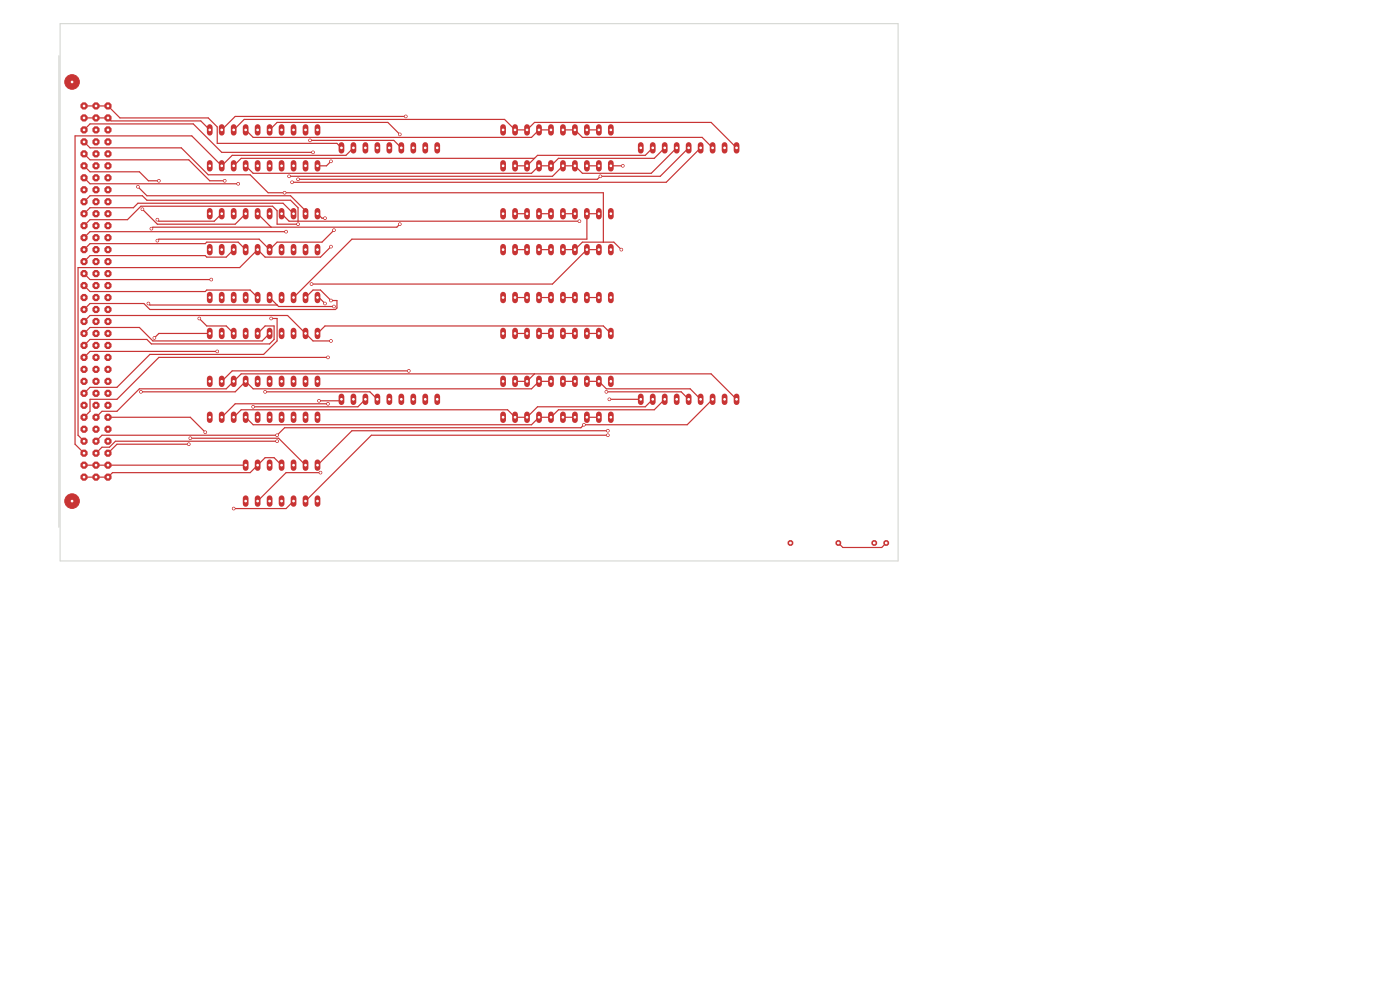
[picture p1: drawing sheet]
<svg xmlns="http://www.w3.org/2000/svg" width="297mm" height="210mm" viewBox="0 0 297 210" stroke-linecap="round" stroke-linejoin="round" font-family="sans-serif">
<g fill="none" stroke="#c83434" stroke-width="1.2">
<path d="M106.7 26.9v1.3M106.7 34.6v1.2M109.3 26.9v1.3M109.3 34.6v1.2M111.8 26.9v1.3M111.8 34.6v1.2M114.3 26.9v1.3M114.3 34.6v1.2M116.9 26.9v1.3M116.9 34.6v1.2M119.4 26.9v1.3M119.4 34.6v1.2"/>
<path d="M122 26.9v1.3M122 34.6v1.2M124.5 26.9v1.3M124.5 34.6v1.2M127 26.9v1.3M127 34.6v1.2M129.6 26.9v1.3M129.6 34.6v1.2M106.7 80.3v1.2M106.7 87.9v1.2M109.3 80.3v1.2M109.3 87.9v1.2"/>
<path d="M111.8 80.3v1.2M111.8 87.9v1.2M114.3 80.3v1.2M114.3 87.9v1.2M116.9 80.3v1.2M116.9 87.9v1.2M119.4 80.3v1.2M119.4 87.9v1.2M122 80.3v1.2M122 87.9v1.2M124.5 80.3v1.2M124.5 87.9v1.2"/>
<path d="M127 80.3v1.2M127 87.9v1.2M129.6 80.3v1.2M129.6 87.9v1.2"/>
</g>
<g fill="#c83434">
<circle cx="188" cy="115.2" r=".66"/>
<circle cx="185.5" cy="115.2" r=".66"/>
</g>
<g fill="none" stroke="#c83434" stroke-width="1.2">
<path d="M44.5 26.9v1.3M44.5 34.6v1.2M47 26.9v1.3M47 34.6v1.2M49.6 26.9v1.3M49.6 34.6v1.2M52.1 26.9v1.3M52.1 34.6v1.2M54.7 26.9v1.3M54.7 34.6v1.2M57.2 26.9v1.3M57.2 34.6v1.2"/>
<path d="M59.7 26.9v1.3M59.7 34.6v1.2M62.3 26.9v1.3M62.3 34.6v1.2M64.8 26.9v1.3M64.8 34.6v1.2M67.4 26.9v1.3M67.4 34.6v1.2M72.4 30.8v1.2M75 30.8v1.2M77.5 30.8v1.2M80.1 30.8v1.2"/>
<path d="M82.6 30.8v1.2M85.1 30.8v1.2M87.7 30.8v1.2M90.2 30.8v1.2M92.8 30.8v1.2M135.9 30.8v1.2M138.5 30.8v1.2M141 30.8v1.2M143.6 30.8v1.2M146.1 30.8v1.2M148.6 30.8v1.2M151.2 30.8v1.2"/>
<path d="M153.7 30.8v1.2M156.3 30.8v1.2M44.5 44.7v1.2M44.5 52.3v1.3M47 44.7v1.2M47 52.3v1.3M49.6 44.7v1.2M49.6 52.3v1.3M52.1 44.7v1.2M52.1 52.3v1.3M54.7 44.7v1.2M54.7 52.3v1.3"/>
<path d="M57.2 44.7v1.2M57.2 52.3v1.3M59.7 44.7v1.2M59.7 52.3v1.3M62.3 44.7v1.2M62.3 52.3v1.3M64.8 44.7v1.2M64.8 52.3v1.3M67.4 44.7v1.2M67.4 52.3v1.3M44.5 62.5v1.2M44.5 70.1v1.2"/>
<path d="M47 62.5v1.2M47 70.1v1.2M49.6 62.5v1.2M49.6 70.1v1.2M52.1 62.5v1.2M52.1 70.1v1.2M54.7 62.5v1.2M54.7 70.1v1.2M57.2 62.5v1.2M57.2 70.1v1.2M59.7 62.5v1.2M59.7 70.1v1.2"/>
<path d="M62.3 62.5v1.2M62.3 70.1v1.2M64.8 62.5v1.2M64.8 70.1v1.2M67.4 62.5v1.2M67.4 70.1v1.2M106.7 62.5v1.2M106.7 70.1v1.2M109.3 62.5v1.2M109.3 70.1v1.2M111.8 62.5v1.2M111.8 70.1v1.2"/>
<path d="M114.3 62.5v1.2M114.3 70.1v1.2M116.9 62.5v1.2M116.9 70.1v1.2M119.4 62.5v1.2M119.4 70.1v1.2M122 62.5v1.2M122 70.1v1.2M124.5 62.5v1.2M124.5 70.1v1.2M127 62.5v1.2M127 70.1v1.2"/>
<path d="M129.6 62.5v1.2M129.6 70.1v1.2M44.5 80.3v1.2M44.5 87.9v1.2M47 80.3v1.2M47 87.9v1.2M49.6 80.3v1.2M49.6 87.9v1.2M52.1 80.3v1.2M52.1 87.9v1.2M54.7 80.3v1.2M54.7 87.9v1.2"/>
<path d="M57.2 80.3v1.2M57.2 87.9v1.2M59.7 80.3v1.2M59.7 87.9v1.2M62.3 80.3v1.2M62.3 87.9v1.2M64.8 80.3v1.2M64.8 87.9v1.2M67.4 80.3v1.2M67.4 87.9v1.2M72.4 84.1v1.2M75 84.1v1.2"/>
<path d="M77.5 84.1v1.2M80.1 84.1v1.2M82.6 84.1v1.2M85.1 84.1v1.2M87.7 84.1v1.2M90.2 84.1v1.2M92.8 84.1v1.2"/>
</g>
<g fill="#c83434">
<circle cx="177.8" cy="115.2" r=".66"/>
<circle cx="167.7" cy="115.2" r=".66"/>
</g>
<g fill="none" stroke="#c83434" stroke-width="1.2">
<path d="M106.7 44.7v1.2M106.7 52.3v1.3M109.3 44.7v1.2M109.3 52.3v1.3M111.8 44.7v1.2M111.8 52.3v1.3M114.3 44.7v1.2M114.3 52.3v1.3M116.9 44.7v1.2M116.9 52.3v1.3M119.4 44.7v1.2M119.4 52.3v1.3"/>
<path d="M122 44.7v1.2M122 52.3v1.3M124.5 44.7v1.2M124.5 52.3v1.3M127 44.7v1.2M127 52.3v1.3M129.6 44.7v1.2M129.6 52.3v1.3M52.1 98.1v1.2M54.7 98.1v1.2M57.2 98.1v1.2M59.7 98.1v1.2"/>
<path d="M62.3 98.1v1.2M64.8 98.1v1.2M67.4 98.1v1.2M135.9 84.1v1.2M138.5 84.1v1.2M141 84.1v1.2M143.6 84.1v1.2M146.1 84.1v1.2M148.6 84.1v1.2M151.2 84.1v1.2M153.7 84.1v1.2M156.3 84.1v1.2"/>
<path d="M52.1 105.7v1.2M54.7 105.7v1.2M57.2 105.7v1.2M59.7 105.7v1.2M62.3 105.7v1.2M64.8 105.7v1.2M67.4 105.7v1.2"/>
</g>
<g fill="#c83434" stroke="#c83434" stroke-width=".21">
<circle cx="15.3" cy="106.3" r="1.55"/>
<circle cx="15.3" cy="17.4" r="1.55"/>
</g>
<g fill="#c83434">
<circle cx="17.8" cy="101.2" r=".82"/>
<circle cx="17.8" cy="98.7" r=".82"/>
<circle cx="17.8" cy="96.1" r=".82"/>
<circle cx="17.8" cy="93.6" r=".82"/>
<circle cx="17.8" cy="91.1" r=".82"/>
<circle cx="17.8" cy="88.5" r=".82"/>
<circle cx="17.8" cy="86" r=".82"/>
<circle cx="17.8" cy="83.4" r=".82"/>
<circle cx="17.8" cy="80.9" r=".82"/>
<circle cx="17.8" cy="78.4" r=".82"/>
<circle cx="17.8" cy="75.8" r=".82"/>
<circle cx="17.8" cy="73.3" r=".82"/>
<circle cx="17.8" cy="70.7" r=".82"/>
<circle cx="17.8" cy="68.2" r=".82"/>
<circle cx="17.8" cy="65.7" r=".82"/>
<circle cx="17.8" cy="63.1" r=".82"/>
<circle cx="17.8" cy="60.6" r=".82"/>
<circle cx="17.8" cy="58" r=".82"/>
<circle cx="17.8" cy="55.5" r=".82"/>
<circle cx="17.8" cy="53" r=".82"/>
<circle cx="17.8" cy="50.4" r=".82"/>
<circle cx="17.8" cy="47.9" r=".82"/>
<circle cx="17.8" cy="45.3" r=".82"/>
<circle cx="17.8" cy="42.8" r=".82"/>
<circle cx="17.8" cy="40.3" r=".82"/>
<circle cx="17.8" cy="37.7" r=".82"/>
<circle cx="17.8" cy="35.2" r=".82"/>
<circle cx="17.8" cy="32.6" r=".82"/>
<circle cx="17.8" cy="30.1" r=".82"/>
<circle cx="17.8" cy="27.6" r=".82"/>
<circle cx="17.8" cy="25" r=".82"/>
<circle cx="17.8" cy="22.5" r=".82"/>
<circle cx="20.4" cy="101.2" r=".82"/>
<circle cx="20.4" cy="98.7" r=".82"/>
<circle cx="20.4" cy="96.1" r=".82"/>
<circle cx="20.4" cy="93.6" r=".82"/>
<circle cx="20.4" cy="91.1" r=".82"/>
<circle cx="20.4" cy="88.5" r=".82"/>
<circle cx="20.4" cy="86" r=".82"/>
<circle cx="20.4" cy="83.4" r=".82"/>
<circle cx="20.4" cy="80.9" r=".82"/>
<circle cx="20.4" cy="78.4" r=".82"/>
<circle cx="20.4" cy="75.8" r=".82"/>
<circle cx="20.4" cy="73.3" r=".82"/>
<circle cx="20.4" cy="70.7" r=".82"/>
<circle cx="20.4" cy="68.2" r=".82"/>
<circle cx="20.4" cy="65.7" r=".82"/>
<circle cx="20.4" cy="63.1" r=".82"/>
<circle cx="20.4" cy="60.6" r=".82"/>
<circle cx="20.4" cy="58" r=".82"/>
<circle cx="20.4" cy="55.5" r=".82"/>
<circle cx="20.4" cy="53" r=".82"/>
<circle cx="20.4" cy="50.4" r=".82"/>
<circle cx="20.4" cy="47.9" r=".82"/>
<circle cx="20.4" cy="45.3" r=".82"/>
<circle cx="20.4" cy="42.8" r=".82"/>
<circle cx="20.4" cy="40.3" r=".82"/>
<circle cx="20.4" cy="37.7" r=".82"/>
<circle cx="20.4" cy="35.2" r=".82"/>
<circle cx="20.4" cy="32.6" r=".82"/>
<circle cx="20.4" cy="30.1" r=".82"/>
<circle cx="20.4" cy="27.6" r=".82"/>
<circle cx="20.4" cy="25" r=".82"/>
<circle cx="20.4" cy="22.5" r=".82"/>
<circle cx="22.9" cy="101.2" r=".82"/>
<circle cx="22.9" cy="98.7" r=".82"/>
<circle cx="22.9" cy="96.1" r=".82"/>
<circle cx="22.9" cy="93.6" r=".82"/>
<circle cx="22.9" cy="91.1" r=".82"/>
<circle cx="22.9" cy="88.5" r=".82"/>
<circle cx="22.9" cy="86" r=".82"/>
<circle cx="22.9" cy="83.4" r=".82"/>
<circle cx="22.9" cy="80.9" r=".82"/>
<circle cx="22.9" cy="78.4" r=".82"/>
<circle cx="22.9" cy="75.8" r=".82"/>
<circle cx="22.9" cy="73.3" r=".82"/>
<circle cx="22.9" cy="70.7" r=".82"/>
<circle cx="22.9" cy="68.2" r=".82"/>
<circle cx="22.9" cy="65.7" r=".82"/>
<circle cx="22.9" cy="63.1" r=".82"/>
<circle cx="22.9" cy="60.6" r=".82"/>
<circle cx="22.9" cy="58" r=".82"/>
<circle cx="22.9" cy="55.5" r=".82"/>
<circle cx="22.9" cy="53" r=".82"/>
<circle cx="22.9" cy="50.4" r=".82"/>
<circle cx="22.9" cy="47.9" r=".82"/>
<circle cx="22.9" cy="45.3" r=".82"/>
<circle cx="22.9" cy="42.8" r=".82"/>
<circle cx="22.9" cy="40.3" r=".82"/>
<circle cx="22.9" cy="37.7" r=".82"/>
<circle cx="22.9" cy="35.2" r=".82"/>
<circle cx="22.9" cy="32.6" r=".82"/>
<circle cx="22.9" cy="30.1" r=".82"/>
<circle cx="22.9" cy="27.6" r=".82"/>
<circle cx="22.9" cy="25" r=".82"/>
<circle cx="22.9" cy="22.5" r=".82"/>
</g>
<g fill="#c83434" stroke="#c83434" stroke-width=".21">
<circle cx="67.7" cy="85" r=".28"/>
<circle cx="70.2" cy="34.2" r=".28"/>
<circle cx="132.1" cy="35.2" r=".28"/>
<circle cx="129.3" cy="84.7" r=".28"/>
<circle cx="127.4" cy="37.4" r=".28"/>
<circle cx="63.2" cy="47.6" r=".28"/>
<circle cx="63.2" cy="38" r=".28"/>
<circle cx="62" cy="38.7" r=".28"/>
<circle cx="122.9" cy="46.9" r=".28"/>
<circle cx="30.2" cy="44.4" r=".28"/>
<circle cx="47.7" cy="38.3" r=".28"/>
<circle cx="131.8" cy="53" r=".28"/>
<circle cx="60.4" cy="40.9" r=".28"/>
<circle cx="66.1" cy="60.3" r=".28"/>
<circle cx="66.4" cy="32.3" r=".28"/>
<circle cx="128.6" cy="83.1" r=".28"/>
<circle cx="58.8" cy="93.6" r=".28"/>
<circle cx="58.8" cy="92.3" r=".28"/>
<circle cx="123.9" cy="90.1" r=".28"/>
<circle cx="29.9" cy="83.1" r=".28"/>
<circle cx="61.3" cy="37.4" r=".28"/>
<circle cx="60.7" cy="49.1" r=".28"/>
<circle cx="50.5" cy="39" r=".28"/>
<circle cx="42.3" cy="67.6" r=".28"/>
<circle cx="33.7" cy="38.3" r=".28"/>
<circle cx="70.2" cy="52.3" r=".28"/>
<circle cx="33.4" cy="51" r=".28"/>
<circle cx="70.8" cy="48.8" r=".28"/>
<circle cx="69.6" cy="75.8" r=".28"/>
<circle cx="65.8" cy="29.8" r=".28"/>
<circle cx="29.3" cy="39.6" r=".28"/>
<circle cx="57.5" cy="67.6" r=".28"/>
<circle cx="84.8" cy="28.5" r=".28"/>
<circle cx="32.1" cy="48.5" r=".28"/>
<circle cx="84.8" cy="47.6" r=".28"/>
<circle cx="33.4" cy="46.6" r=".28"/>
<circle cx="86.1" cy="24.7" r=".28"/>
<circle cx="69.6" cy="85.7" r=".28"/>
<circle cx="46.1" cy="74.5" r=".28"/>
<circle cx="53.7" cy="86.3" r=".28"/>
<circle cx="56.2" cy="83.1" r=".28"/>
<circle cx="70.2" cy="72.3" r=".28"/>
<circle cx="70.2" cy="63.7" r=".28"/>
<circle cx="70.8" cy="65" r=".28"/>
<circle cx="31.5" cy="64.4" r=".28"/>
<circle cx="86.7" cy="78.7" r=".28"/>
<circle cx="44.8" cy="59.3" r=".28"/>
<circle cx="40.1" cy="94.2" r=".28"/>
<circle cx="32.7" cy="71.7" r=".28"/>
<circle cx="43.5" cy="91.7" r=".28"/>
<circle cx="49.6" cy="107.9" r=".28"/>
<circle cx="40.4" cy="93" r=".28"/>
<circle cx="68" cy="100.3" r=".28"/>
<circle cx="68.9" cy="64.4" r=".28"/>
<circle cx="68.9" cy="46.3" r=".28"/>
<circle cx="129" cy="92.3" r=".28"/>
<circle cx="129" cy="91.4" r=".28"/>
</g>
<g fill="none" stroke="#c83434" stroke-width=".25">
<path d="M17.8 22.5h5.1l2.5 2.5h18.8l1.9 1.9v3.5h25.4l.9 1M17.8 25h5.1l.6 .7h19.1l1.9 1.9M17.8 32.6l1.3 1.3h21l4.4 4.5h3.2M17.8 35.2l1.3 1.2h10.5l1.9 2h2.2M17.8 30.1l1.3 1.3h19.4l5.7 5.7h8.9l3.8 3.8h71.1v10.5M17.8 27.6l1.3-1.3h21.9l6 6h19.4M17.8 37.7l1.3 1.3h31.4M29.3 39.6l1.9 1.9h30.4l3.2 3.2v.6M49.6 27.6l2.2-2.3h55.2l2.3 2.3h2.5l1.6-1.6h37.5l5.4 5.4M52.1 27.6l1.6 1.5h59.1l1.5-1.5h2.6M57.2 27.6l1.6-1.6h23.5l2.5 2.5M65.8 29.8h17.7l1.6 1.6"/>
<path d="M70.2 34.2l-.9 1h-1.9M75 31.4l-1.6 1.6h-24.1l-2.3 2.2-6.3-6.4h-24.8v65.4l1.9 1.9M86.1 24.7h-36.2l-2.9 2.9M113.4 33.6h-62.2l-1.6 1.6M119.4 27.6h2.6l1.6 1.5h25.4l2.2 2.3M124.5 35.2h2.5M124.5 27.6h2.5M129.6 35.2h2.5M138.5 31.4l-1.6 1.6h-22.9l-2.2 2.2h-2.5M141 31.4l-2.2 2.2h-20.3l-1.6 1.6h-2.6l-1.5 1.6h-59.1l-1.6-1.6M143.6 31.4l-5.4 5.4h-14.6l-1.6-1.6h-2.6l-2.2 2.2h-55.9M146.1 31.4l-6 6h-12.7l-.7 .6h-63.5"/>
<path d="M148.6 31.4l-7.3 7.3h-79.3M17.8 42.8l1.3-1.3h11.1l1 1h30.4l1.6 1.6v2.8M17.8 53l1.3-1.3h24.4l.4-.3h6.6l1.6 1.6M17.8 45.3l1.3-1.2h9.2l1-1h30.8l2.2 2.2M17.8 58l1.3 1.3h25.7M30.2 44.4l3.2 3.2h16.5l2.2-2.3M47 45.3l-1.6 1.6h-11.7l-.3-.3M49.6 53l-1.6 1.5h-4.1l-.4-.3h-24.4l-1.3 1.3M54.7 45.3l2.8 2.9M59.7 45.3l1.6 1.6h61.6M60.7 49.1h-41.6l-1.3 1.3M63.2 47.6h-4.4v-2.9l-1-1h-27.9l-2.9 2.9h-7.9l-1.3 1.3"/>
<path d="M67.4 45.3l.9 1h.6M70.2 52.3l-2.2 2.2h-11.8l-1.5-1.5-3.9 3.8h-34.2v35.5l1.2 1.3M70.8 48.8l-2.5 2.6h-9.5l-1.6 1.6-2.2-2.3h-21.3l-.3 .4M84.8 47.6l-.6 .6h-51.8l-.3 .3M109.3 53h2.5M109.3 45.3h2.5M114.3 53h2.6M114.3 45.3h2.6M119.4 53h2.6l1.6-1.6h6.6l1.6 1.6M119.4 45.3h2.6M127 53h-2.5l-7.3 7.3h-51.1M127 45.3h-2.5v5.4h-49.8l-12.4 12.4"/>
<path d="M17.8 70.7l1.3-1.2h10.5l2.8 2.8h23.2l1.6-1.6M17.8 68.2l1.3-1.3h41.9l5.4 5.4h3.8M17.8 60.6l1.3 1.2h24.4l.4-.3h9.2l1.6 1.6M31.5 64.4l.3 .3h27M42.3 67.6l1.6 1.5h4.1l1.6 1.6M44.5 70.7h-10.8l-1 1M46.1 74.5h-27l-1.3 1.3M54.7 70.7l1.5-1.6h1.9v2.9l-.9 1h-25.1l-.9-1h-12.1l-1.3 1.3M57.2 63.1l1.9 1.9h11.7M57.5 67.6h1.3v4.7l-2.9 2.9h-24.1l-7 7h-5.7l-1.3 1.2M64.8 63.1l1.6-1.6h1.6l2.2 2.3h1.3v1.5l-.3 .4h-39.4l-1.3-1.3h-11.4l-1.3 1.3M67.4 70.7l1.5-1.6h59.1l1.6 1.6"/>
<path d="M67.4 63.1h.3l1.2 1.3M69.6 75.8h-35.9l-8.9 8.9h-5.7v2.5l-1.3 1.3M86.7 78.7h-37.4l-2.3 2.2M109.3 70.7h2.5M109.3 63.1h2.5M113.4 79.3l-1.6 1.6h-2.5M114.3 70.7h2.6M114.3 63.1h2.6M119.4 70.7h2.6M119.4 63.1h2.6M124.5 70.7h2.5M124.5 63.1h2.5"/>
<path d="M17.8 98.7h34.3M22.9 88.5h17.5l3.1 3.2M40.1 94.2h-15.3l-1.9 1.9M40.4 93h18.7l5.7 5.7M56.2 83.1h22.3l1.6 1.6M58.8 93.6h-34.3l-1.3 1.3h-1.6l-1.2 1.2M59.7 98.7l-1.6-1.6h-1.9l-3.1 3.2h-29.2l-1 .9h-5.1M69.6 85.7h-19.7l-2.9 2.8M72.4 84.7l-.3 .3h-4.4M77.5 84.7l-1.6 1.6h-22.2M116.9 80.9h-2.6l-1.5 1.6h-59.1l-1.6-1.6-2.2 2.2h-20M119.4 88.5h2.6"/>
<path d="M119.4 80.9h2.6M124.5 88.5h2.5M124.5 80.9h2.5l1.6 1.6h17.8l2.2 2.2M128.6 83.1h15.9l1.6 1.6M129 92.3h-50.2l-14 14M129 91.4h-54.3l-7.3 7.3M129.3 84.7h6.6M138.5 84.7l-1.6 1.6h-22.9l-2.2 2.2h-2.5l-1.6-1.6h-56.5l-1.6 1.6M141 84.7l-2.2 2.2h-20.3l-1.6 1.6h-2.6l-1.5 1.6h-59.1l-1.6-1.6M151.2 84.7l-5.4 5.4h-21.9l-.7 .6h-62.8l-1.6 1.6h-37.2l-1.2 1.3M156.3 84.7l-5.4-5.4h-99.7l-3.2 3.2h-18.4l-4.8 4.7h-3.2l-1.2 1.3M62.3 106.3l-1.6 1.6h-11.1"/>
<path d="M68 100.3h-7.3l-6 6M177.8 115.2l1 .9h8.3l.9-.9"/>
</g>
<path d="M12.5 11.8v100.1M12.7 5h177.8v114h-177.8z" fill="none" stroke="#d0d2cd" stroke-width=".21"/>
<g fill="#fff" stroke="#fff" stroke-width=".21">
<circle cx="67.7" cy="85" r=".13"/>
<circle cx="70.2" cy="34.2" r=".13"/>
<circle cx="132.1" cy="35.2" r=".13"/>
<circle cx="129.3" cy="84.7" r=".13"/>
<circle cx="127.4" cy="37.4" r=".13"/>
<circle cx="63.2" cy="47.6" r=".13"/>
<circle cx="63.2" cy="38" r=".13"/>
<circle cx="62" cy="38.7" r=".13"/>
<circle cx="122.9" cy="46.9" r=".13"/>
<circle cx="30.2" cy="44.4" r=".13"/>
<circle cx="47.7" cy="38.3" r=".13"/>
<circle cx="131.8" cy="53" r=".13"/>
<circle cx="60.4" cy="40.9" r=".13"/>
<circle cx="66.1" cy="60.3" r=".13"/>
<circle cx="66.4" cy="32.3" r=".13"/>
<circle cx="128.6" cy="83.1" r=".13"/>
<circle cx="58.8" cy="93.6" r=".13"/>
<circle cx="58.8" cy="92.3" r=".13"/>
<circle cx="123.9" cy="90.1" r=".13"/>
<circle cx="29.9" cy="83.1" r=".13"/>
<circle cx="61.3" cy="37.4" r=".13"/>
<circle cx="60.7" cy="49.1" r=".13"/>
<circle cx="50.5" cy="39" r=".13"/>
<circle cx="42.3" cy="67.6" r=".13"/>
<circle cx="33.7" cy="38.3" r=".13"/>
<circle cx="70.2" cy="52.3" r=".13"/>
<circle cx="33.4" cy="51" r=".13"/>
<circle cx="70.8" cy="48.8" r=".13"/>
<circle cx="69.6" cy="75.8" r=".13"/>
<circle cx="65.8" cy="29.8" r=".13"/>
<circle cx="29.3" cy="39.6" r=".13"/>
<circle cx="57.5" cy="67.6" r=".13"/>
<circle cx="84.8" cy="28.5" r=".13"/>
<circle cx="32.1" cy="48.5" r=".13"/>
<circle cx="84.8" cy="47.6" r=".13"/>
<circle cx="33.4" cy="46.6" r=".13"/>
<circle cx="86.1" cy="24.7" r=".13"/>
<circle cx="69.6" cy="85.7" r=".13"/>
<circle cx="46.1" cy="74.5" r=".13"/>
<circle cx="53.7" cy="86.3" r=".13"/>
<circle cx="56.2" cy="83.1" r=".13"/>
<circle cx="70.2" cy="72.3" r=".13"/>
<circle cx="70.2" cy="63.7" r=".13"/>
<circle cx="70.8" cy="65" r=".13"/>
<circle cx="31.5" cy="64.4" r=".13"/>
<circle cx="86.7" cy="78.7" r=".13"/>
<circle cx="44.8" cy="59.3" r=".13"/>
<circle cx="40.1" cy="94.2" r=".13"/>
<circle cx="32.7" cy="71.7" r=".13"/>
<circle cx="43.5" cy="91.7" r=".13"/>
<circle cx="49.6" cy="107.9" r=".13"/>
<circle cx="40.4" cy="93" r=".13"/>
<circle cx="68" cy="100.3" r=".13"/>
<circle cx="68.9" cy="64.4" r=".13"/>
<circle cx="68.9" cy="46.3" r=".13"/>
<circle cx="129" cy="92.3" r=".13"/>
<circle cx="129" cy="91.4" r=".13"/>
<circle cx="106.7" cy="88.5" r=".17"/>
<circle cx="109.3" cy="88.5" r=".17"/>
<circle cx="111.8" cy="88.5" r=".17"/>
<circle cx="114.3" cy="88.5" r=".17"/>
<circle cx="116.9" cy="88.5" r=".17"/>
<circle cx="119.4" cy="88.5" r=".17"/>
<circle cx="122" cy="88.5" r=".17"/>
<circle cx="124.5" cy="88.5" r=".17"/>
<circle cx="127" cy="88.5" r=".17"/>
<circle cx="129.6" cy="88.5" r=".17"/>
<circle cx="129.6" cy="80.9" r=".17"/>
<circle cx="127" cy="80.9" r=".17"/>
<circle cx="124.5" cy="80.9" r=".17"/>
<circle cx="122" cy="80.9" r=".17"/>
<circle cx="119.4" cy="80.9" r=".17"/>
<circle cx="116.9" cy="80.9" r=".17"/>
<circle cx="114.3" cy="80.9" r=".17"/>
<circle cx="111.8" cy="80.9" r=".17"/>
<circle cx="109.3" cy="80.9" r=".17"/>
<circle cx="106.7" cy="80.9" r=".17"/>
<circle cx="106.7" cy="35.2" r=".17"/>
<circle cx="109.3" cy="35.2" r=".17"/>
<circle cx="111.8" cy="35.2" r=".17"/>
<circle cx="114.3" cy="35.2" r=".17"/>
<circle cx="116.9" cy="35.2" r=".17"/>
<circle cx="119.4" cy="35.2" r=".17"/>
<circle cx="122" cy="35.2" r=".17"/>
<circle cx="124.5" cy="35.2" r=".17"/>
<circle cx="127" cy="35.2" r=".17"/>
<circle cx="129.6" cy="35.2" r=".17"/>
<circle cx="129.6" cy="27.6" r=".17"/>
<circle cx="127" cy="27.6" r=".17"/>
<circle cx="124.5" cy="27.6" r=".17"/>
<circle cx="122" cy="27.6" r=".17"/>
<circle cx="119.4" cy="27.6" r=".17"/>
<circle cx="116.9" cy="27.6" r=".17"/>
<circle cx="114.3" cy="27.6" r=".17"/>
<circle cx="111.8" cy="27.6" r=".17"/>
<circle cx="109.3" cy="27.6" r=".17"/>
<circle cx="106.7" cy="27.6" r=".17"/>
<circle cx="188" cy="115.2" r=".17"/>
<circle cx="185.5" cy="115.2" r=".17"/>
<circle cx="44.5" cy="70.7" r=".17"/>
<circle cx="47" cy="70.7" r=".17"/>
<circle cx="49.6" cy="70.7" r=".17"/>
<circle cx="52.1" cy="70.7" r=".17"/>
<circle cx="54.7" cy="70.7" r=".17"/>
<circle cx="57.2" cy="70.7" r=".17"/>
<circle cx="59.7" cy="70.7" r=".17"/>
<circle cx="62.3" cy="70.7" r=".17"/>
<circle cx="64.8" cy="70.7" r=".17"/>
<circle cx="67.4" cy="70.7" r=".17"/>
<circle cx="67.4" cy="63.1" r=".17"/>
<circle cx="64.8" cy="63.1" r=".17"/>
<circle cx="62.3" cy="63.1" r=".17"/>
<circle cx="59.7" cy="63.1" r=".17"/>
<circle cx="57.2" cy="63.1" r=".17"/>
<circle cx="54.7" cy="63.1" r=".17"/>
<circle cx="52.1" cy="63.1" r=".17"/>
<circle cx="49.6" cy="63.1" r=".17"/>
<circle cx="47" cy="63.1" r=".17"/>
<circle cx="44.5" cy="63.1" r=".17"/>
<circle cx="44.5" cy="88.5" r=".17"/>
<circle cx="47" cy="88.5" r=".17"/>
<circle cx="49.6" cy="88.5" r=".17"/>
<circle cx="52.1" cy="88.5" r=".17"/>
<circle cx="54.7" cy="88.5" r=".17"/>
<circle cx="57.2" cy="88.5" r=".17"/>
<circle cx="59.7" cy="88.5" r=".17"/>
<circle cx="62.3" cy="88.5" r=".17"/>
<circle cx="64.8" cy="88.5" r=".17"/>
<circle cx="67.4" cy="88.5" r=".17"/>
<circle cx="67.4" cy="80.9" r=".17"/>
<circle cx="64.8" cy="80.9" r=".17"/>
<circle cx="62.3" cy="80.9" r=".17"/>
<circle cx="59.7" cy="80.9" r=".17"/>
<circle cx="57.2" cy="80.9" r=".17"/>
<circle cx="54.7" cy="80.9" r=".17"/>
<circle cx="52.1" cy="80.9" r=".17"/>
<circle cx="49.6" cy="80.9" r=".17"/>
<circle cx="47" cy="80.9" r=".17"/>
<circle cx="44.5" cy="80.9" r=".17"/>
<circle cx="72.4" cy="84.7" r=".17"/>
<circle cx="75" cy="84.7" r=".17"/>
<circle cx="77.5" cy="84.7" r=".17"/>
<circle cx="80.1" cy="84.7" r=".17"/>
<circle cx="82.6" cy="84.7" r=".17"/>
<circle cx="85.1" cy="84.7" r=".17"/>
<circle cx="87.7" cy="84.7" r=".17"/>
<circle cx="90.2" cy="84.7" r=".17"/>
<circle cx="92.8" cy="84.7" r=".17"/>
<circle cx="72.4" cy="31.4" r=".17"/>
<circle cx="75" cy="31.4" r=".17"/>
<circle cx="77.5" cy="31.4" r=".17"/>
<circle cx="80.1" cy="31.4" r=".17"/>
<circle cx="82.6" cy="31.4" r=".17"/>
<circle cx="85.1" cy="31.4" r=".17"/>
<circle cx="87.7" cy="31.4" r=".17"/>
<circle cx="90.2" cy="31.4" r=".17"/>
<circle cx="92.8" cy="31.4" r=".17"/>
<circle cx="135.9" cy="31.4" r=".17"/>
<circle cx="138.5" cy="31.4" r=".17"/>
<circle cx="141" cy="31.4" r=".17"/>
<circle cx="143.6" cy="31.4" r=".17"/>
<circle cx="146.1" cy="31.4" r=".17"/>
<circle cx="148.6" cy="31.4" r=".17"/>
<circle cx="151.2" cy="31.4" r=".17"/>
<circle cx="153.7" cy="31.4" r=".17"/>
<circle cx="156.3" cy="31.4" r=".17"/>
<circle cx="106.7" cy="70.7" r=".17"/>
<circle cx="109.3" cy="70.7" r=".17"/>
<circle cx="111.8" cy="70.7" r=".17"/>
<circle cx="114.3" cy="70.7" r=".17"/>
<circle cx="116.9" cy="70.7" r=".17"/>
<circle cx="119.4" cy="70.7" r=".17"/>
<circle cx="122" cy="70.7" r=".17"/>
<circle cx="124.5" cy="70.7" r=".17"/>
<circle cx="127" cy="70.7" r=".17"/>
<circle cx="129.6" cy="70.7" r=".17"/>
<circle cx="129.6" cy="63.1" r=".17"/>
<circle cx="127" cy="63.1" r=".17"/>
<circle cx="124.5" cy="63.1" r=".17"/>
<circle cx="122" cy="63.1" r=".17"/>
<circle cx="119.4" cy="63.1" r=".17"/>
<circle cx="116.9" cy="63.1" r=".17"/>
<circle cx="114.3" cy="63.1" r=".17"/>
<circle cx="111.8" cy="63.1" r=".17"/>
<circle cx="109.3" cy="63.1" r=".17"/>
<circle cx="106.7" cy="63.1" r=".17"/>
<circle cx="44.5" cy="35.2" r=".17"/>
<circle cx="47" cy="35.2" r=".17"/>
<circle cx="49.6" cy="35.2" r=".17"/>
<circle cx="52.1" cy="35.2" r=".17"/>
<circle cx="54.7" cy="35.2" r=".17"/>
<circle cx="57.2" cy="35.2" r=".17"/>
<circle cx="59.7" cy="35.2" r=".17"/>
<circle cx="62.3" cy="35.2" r=".17"/>
<circle cx="64.8" cy="35.2" r=".17"/>
<circle cx="67.4" cy="35.2" r=".17"/>
<circle cx="67.4" cy="27.6" r=".17"/>
<circle cx="64.8" cy="27.6" r=".17"/>
<circle cx="62.3" cy="27.6" r=".17"/>
<circle cx="59.7" cy="27.6" r=".17"/>
<circle cx="57.2" cy="27.6" r=".17"/>
<circle cx="54.7" cy="27.6" r=".17"/>
<circle cx="52.1" cy="27.6" r=".17"/>
<circle cx="49.6" cy="27.6" r=".17"/>
<circle cx="47" cy="27.6" r=".17"/>
<circle cx="44.5" cy="27.6" r=".17"/>
<circle cx="44.5" cy="53" r=".17"/>
<circle cx="47" cy="53" r=".17"/>
<circle cx="49.6" cy="53" r=".17"/>
<circle cx="52.1" cy="53" r=".17"/>
<circle cx="54.7" cy="53" r=".17"/>
<circle cx="57.2" cy="53" r=".17"/>
<circle cx="59.7" cy="53" r=".17"/>
<circle cx="62.3" cy="53" r=".17"/>
<circle cx="64.8" cy="53" r=".17"/>
<circle cx="67.4" cy="53" r=".17"/>
<circle cx="67.4" cy="45.3" r=".17"/>
<circle cx="64.8" cy="45.3" r=".17"/>
<circle cx="62.3" cy="45.3" r=".17"/>
<circle cx="59.7" cy="45.3" r=".17"/>
<circle cx="57.2" cy="45.3" r=".17"/>
<circle cx="54.7" cy="45.3" r=".17"/>
<circle cx="52.1" cy="45.3" r=".17"/>
<circle cx="49.6" cy="45.3" r=".17"/>
<circle cx="47" cy="45.3" r=".17"/>
<circle cx="44.5" cy="45.3" r=".17"/>
<circle cx="177.8" cy="115.2" r=".17"/>
<circle cx="167.7" cy="115.2" r=".17"/>
<circle cx="52.1" cy="106.3" r=".17"/>
<circle cx="54.7" cy="106.3" r=".17"/>
<circle cx="57.2" cy="106.3" r=".17"/>
<circle cx="59.7" cy="106.3" r=".17"/>
<circle cx="62.3" cy="106.3" r=".17"/>
<circle cx="64.8" cy="106.3" r=".17"/>
<circle cx="67.4" cy="106.3" r=".17"/>
<circle cx="67.4" cy="98.7" r=".17"/>
<circle cx="64.8" cy="98.7" r=".17"/>
<circle cx="62.3" cy="98.7" r=".17"/>
<circle cx="59.7" cy="98.7" r=".17"/>
<circle cx="57.2" cy="98.7" r=".17"/>
<circle cx="54.7" cy="98.7" r=".17"/>
<circle cx="52.1" cy="98.7" r=".17"/>
<circle cx="106.7" cy="53" r=".17"/>
<circle cx="109.3" cy="53" r=".17"/>
<circle cx="111.8" cy="53" r=".17"/>
<circle cx="114.3" cy="53" r=".17"/>
<circle cx="116.9" cy="53" r=".17"/>
<circle cx="119.4" cy="53" r=".17"/>
<circle cx="122" cy="53" r=".17"/>
<circle cx="124.5" cy="53" r=".17"/>
<circle cx="127" cy="53" r=".17"/>
<circle cx="129.6" cy="53" r=".17"/>
<circle cx="129.6" cy="45.3" r=".17"/>
<circle cx="127" cy="45.3" r=".17"/>
<circle cx="124.5" cy="45.3" r=".17"/>
<circle cx="122" cy="45.3" r=".17"/>
<circle cx="119.4" cy="45.3" r=".17"/>
<circle cx="116.9" cy="45.3" r=".17"/>
<circle cx="114.3" cy="45.3" r=".17"/>
<circle cx="111.8" cy="45.3" r=".17"/>
<circle cx="109.3" cy="45.3" r=".17"/>
<circle cx="106.7" cy="45.3" r=".17"/>
<circle cx="135.9" cy="84.7" r=".17"/>
<circle cx="138.5" cy="84.7" r=".17"/>
<circle cx="141" cy="84.7" r=".17"/>
<circle cx="143.6" cy="84.7" r=".17"/>
<circle cx="146.1" cy="84.7" r=".17"/>
<circle cx="148.6" cy="84.7" r=".17"/>
<circle cx="151.2" cy="84.7" r=".17"/>
<circle cx="153.7" cy="84.7" r=".17"/>
<circle cx="156.3" cy="84.7" r=".17"/>
<circle cx="15.3" cy="106.3" r=".18"/>
<circle cx="15.3" cy="17.4" r=".17"/>
<circle cx="17.8" cy="101.2" r=".17"/>
<circle cx="17.8" cy="98.7" r=".17"/>
<circle cx="17.8" cy="96.1" r=".17"/>
<circle cx="17.8" cy="93.6" r=".17"/>
<circle cx="17.8" cy="91.1" r=".17"/>
<circle cx="17.8" cy="88.5" r=".17"/>
<circle cx="17.8" cy="86" r=".17"/>
<circle cx="17.8" cy="83.4" r=".17"/>
<circle cx="17.8" cy="80.9" r=".17"/>
<circle cx="17.8" cy="78.4" r=".17"/>
<circle cx="17.8" cy="75.8" r=".17"/>
<circle cx="17.8" cy="73.3" r=".17"/>
<circle cx="17.8" cy="70.7" r=".17"/>
<circle cx="17.8" cy="68.2" r=".17"/>
<circle cx="17.8" cy="65.7" r=".17"/>
<circle cx="17.8" cy="63.1" r=".17"/>
<circle cx="17.8" cy="60.6" r=".17"/>
<circle cx="17.8" cy="58" r=".17"/>
<circle cx="17.8" cy="55.5" r=".17"/>
<circle cx="17.8" cy="53" r=".17"/>
<circle cx="17.8" cy="50.4" r=".17"/>
<circle cx="17.8" cy="47.9" r=".17"/>
<circle cx="17.8" cy="45.3" r=".17"/>
<circle cx="17.8" cy="42.8" r=".17"/>
<circle cx="17.8" cy="40.3" r=".17"/>
<circle cx="17.8" cy="37.7" r=".17"/>
<circle cx="17.8" cy="35.2" r=".17"/>
<circle cx="17.8" cy="32.6" r=".17"/>
<circle cx="17.8" cy="30.1" r=".17"/>
<circle cx="17.8" cy="27.6" r=".17"/>
<circle cx="17.8" cy="25" r=".17"/>
<circle cx="17.8" cy="22.5" r=".17"/>
<circle cx="20.4" cy="101.2" r=".17"/>
<circle cx="20.4" cy="98.7" r=".17"/>
<circle cx="20.4" cy="96.1" r=".17"/>
<circle cx="20.4" cy="93.6" r=".17"/>
<circle cx="20.4" cy="91.1" r=".17"/>
<circle cx="20.4" cy="88.5" r=".17"/>
<circle cx="20.4" cy="86" r=".17"/>
<circle cx="20.4" cy="83.4" r=".17"/>
<circle cx="20.4" cy="80.9" r=".17"/>
<circle cx="20.4" cy="78.4" r=".17"/>
<circle cx="20.4" cy="75.8" r=".17"/>
<circle cx="20.4" cy="73.3" r=".17"/>
<circle cx="20.4" cy="70.7" r=".17"/>
<circle cx="20.4" cy="68.2" r=".17"/>
<circle cx="20.4" cy="65.7" r=".17"/>
<circle cx="20.4" cy="63.1" r=".17"/>
<circle cx="20.4" cy="60.6" r=".17"/>
<circle cx="20.4" cy="58" r=".17"/>
<circle cx="20.4" cy="55.5" r=".17"/>
<circle cx="20.4" cy="53" r=".17"/>
<circle cx="20.4" cy="50.4" r=".17"/>
<circle cx="20.4" cy="47.9" r=".17"/>
<circle cx="20.4" cy="45.3" r=".17"/>
<circle cx="20.4" cy="42.8" r=".17"/>
<circle cx="20.4" cy="40.3" r=".17"/>
<circle cx="20.4" cy="37.7" r=".17"/>
<circle cx="20.4" cy="35.2" r=".17"/>
<circle cx="20.4" cy="32.6" r=".17"/>
<circle cx="20.4" cy="30.1" r=".17"/>
<circle cx="20.4" cy="27.6" r=".17"/>
<circle cx="20.4" cy="25" r=".17"/>
<circle cx="20.4" cy="22.5" r=".17"/>
<circle cx="22.9" cy="101.2" r=".17"/>
<circle cx="22.9" cy="98.7" r=".17"/>
<circle cx="22.9" cy="96.1" r=".17"/>
<circle cx="22.9" cy="93.6" r=".17"/>
<circle cx="22.9" cy="91.1" r=".17"/>
<circle cx="22.9" cy="88.5" r=".17"/>
<circle cx="22.9" cy="86" r=".17"/>
<circle cx="22.9" cy="83.4" r=".17"/>
<circle cx="22.9" cy="80.9" r=".17"/>
<circle cx="22.9" cy="78.4" r=".17"/>
<circle cx="22.9" cy="75.8" r=".17"/>
<circle cx="22.9" cy="73.3" r=".17"/>
<circle cx="22.9" cy="70.7" r=".17"/>
<circle cx="22.9" cy="68.2" r=".17"/>
<circle cx="22.9" cy="65.7" r=".17"/>
<circle cx="22.9" cy="63.1" r=".17"/>
<circle cx="22.9" cy="60.6" r=".17"/>
<circle cx="22.9" cy="58" r=".17"/>
<circle cx="22.9" cy="55.5" r=".17"/>
<circle cx="22.9" cy="53" r=".17"/>
<circle cx="22.9" cy="50.4" r=".17"/>
<circle cx="22.9" cy="47.9" r=".17"/>
<circle cx="22.9" cy="45.3" r=".17"/>
<circle cx="22.9" cy="42.8" r=".17"/>
<circle cx="22.9" cy="40.3" r=".17"/>
<circle cx="22.9" cy="37.7" r=".17"/>
<circle cx="22.9" cy="35.2" r=".17"/>
<circle cx="22.9" cy="32.6" r=".17"/>
<circle cx="22.9" cy="30.1" r=".17"/>
<circle cx="22.9" cy="27.6" r=".17"/>
<circle cx="22.9" cy="25" r=".17"/>
<circle cx="22.9" cy="22.5" r=".17"/>
</g>
</svg>
